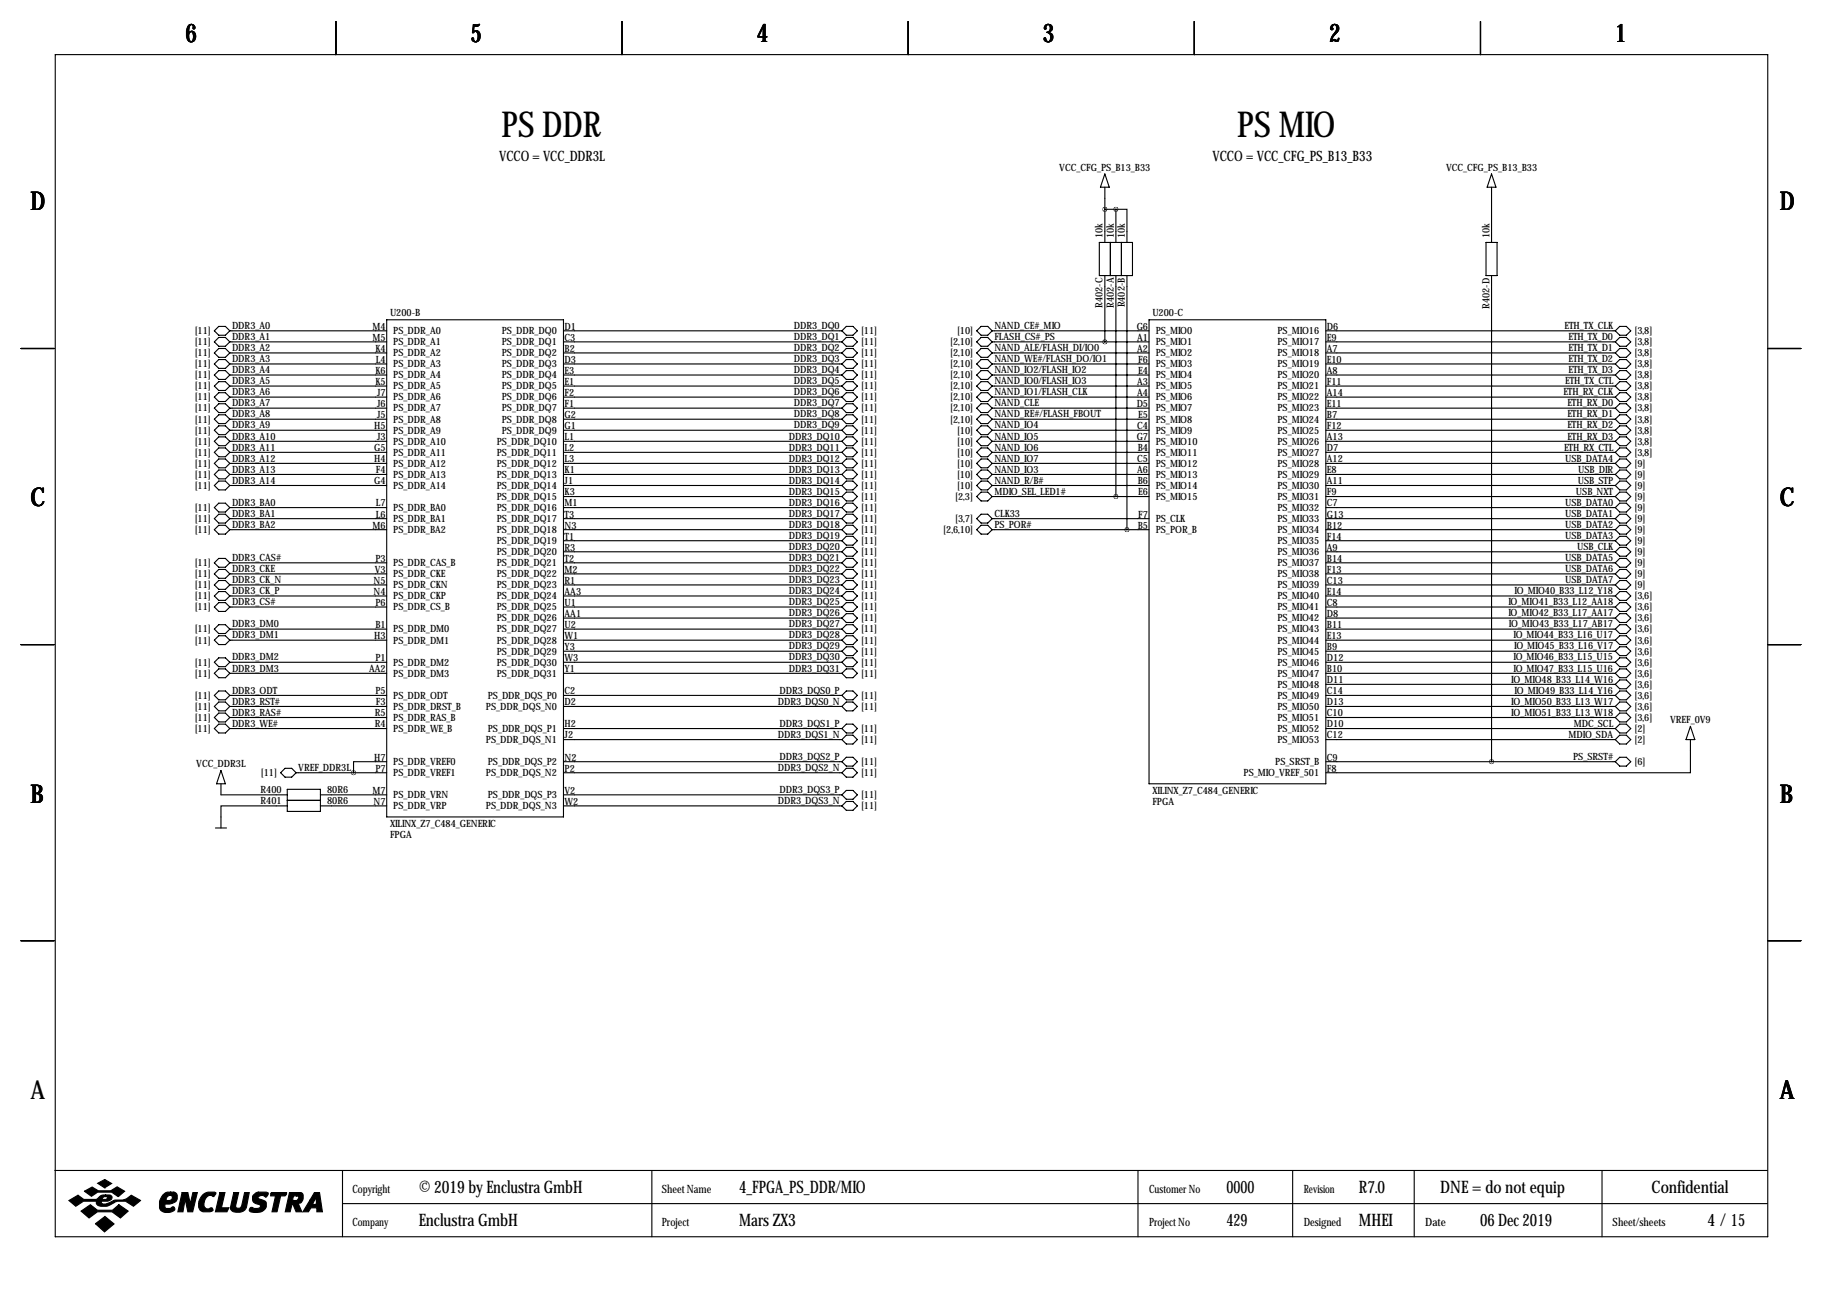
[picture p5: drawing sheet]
<svg xmlns="http://www.w3.org/2000/svg" width="419mm" height="297mm" viewBox="0 0 419 297" stroke-linecap="round" stroke-linejoin="round" font-family="sans-serif">
<defs><g id="words">
<g font-size="8.2">
<text x="115.3" y="31.6">PS DDR</text>
<text x="284.4" y="31.6">PS MIO</text>
</g>
<g font-size="5.9">
<text x="42.7" y="9.8">6</text>
<text x="108.2" y="9.8">5</text>
<text x="174" y="9.8">4</text>
<text x="239.8" y="9.8">3</text>
<text x="305.6" y="9.8">2</text>
<text x="371.3" y="9.8">1</text>
<text x="7" y="48.4">D</text>
<text x="409.2" y="48.4">D</text>
<text x="7" y="116.4">C</text>
<text x="409.2" y="116.4">C</text>
<text x="7" y="184.5">B</text>
<text x="409.2" y="184.5">B</text>
<text x="7" y="252.6">A</text>
<text x="409.2" y="252.6">A</text>
</g>
<g font-size="4">
<text x="96.3" y="274.2">© 2019 by Enclustra GmbH</text>
<text x="169.9" y="274.2">4_FPGA_PS_DDR/MIO</text>
<text x="281.9" y="274.2">0000</text>
<text x="312.4" y="274.2">R7.0</text>
<text x="331.1" y="274.2">DNE = do not equip</text>
<text x="379.7" y="274.2">Confidential</text>
<text x="96.3" y="281.8">Enclustra GmbH</text>
<text x="169.9" y="281.8">Mars ZX3</text>
<text x="281.9" y="281.8">429</text>
<text x="312.4" y="281.8">MHEI</text>
<text x="340.3" y="281.8">06 Dec 2019</text>
<text x="392.6" y="281.8">4 /15</text>
</g>
<g font-size="3.3">
<text x="114.8" y="36.9">VCCO = VCC_DDR3L</text>
<text x="278.7" y="36.9">VCCO = VCC_CFG_PS_B13_B33</text>
</g>
<g font-size="2.6">
<text x="81" y="274.2">Copyright</text>
<text x="152.1" y="274.2">Sheet Name</text>
<text x="264.2" y="274.2">Customer No</text>
<text x="299.7" y="274.2">Revision</text>
<text x="81" y="281.8">Company</text>
<text x="152.1" y="281.8">Project</text>
<text x="264.2" y="281.8">Project No</text>
<text x="299.7" y="281.8">Designed</text>
<text x="327.7" y="281.8">Date</text>
<text x="370.7" y="281.8">Sheet/sheets</text>
</g>
<g font-size="2.3">
<text x="243.5" y="39.2">VCC_CFG_PS_B13_B33</text>
<text x="332.4" y="39.2">VCC_CFG_PS_B13_B33</text>
<text x="253.5" y="54.7" transform="rotate(-90 253.5 54.7)">10k</text>
<text x="256" y="54.7" transform="rotate(-90 256 54.7)">10k</text>
<text x="258.6" y="54.7" transform="rotate(-90 258.6 54.7)">10k</text>
<text x="342.4" y="54.7" transform="rotate(-90 342.4 54.7)">10k</text>
<text x="253.5" y="70.8" transform="rotate(-90 253.5 70.8)">R402-C</text>
<text x="256" y="70.8" transform="rotate(-90 256 70.8)">R402-A</text>
<text x="258.6" y="70.7" transform="rotate(-90 258.6 70.7)">R402-B</text>
<text x="342.4" y="71" transform="rotate(-90 342.4 71)">R402-D</text>
<text x="44.8" y="76.8">[11]</text>
<text x="53.3" y="75.7">DDR3_A0</text>
<text x="85.6" y="75.8">M4</text>
<text x="89.7" y="72.8">U200-B</text>
<text x="90.4" y="76.8">PS_DDR_A0</text>
<text x="115.4" y="76.8">PS_DDR_DQ0</text>
<text x="129.8" y="75.8">D1</text>
<text x="182.5" y="75.7">DDR3_DQ0</text>
<text x="198" y="76.8">[11]</text>
<text x="220" y="76.8">[10]</text>
<text x="228.6" y="75.7">NAND_CE#_MIO</text>
<text x="261.3" y="75.8">G6</text>
<text x="264.9" y="72.8">U200-C</text>
<text x="265.7" y="76.8">PS_MIO0</text>
<text x="293.7" y="76.8">PS_MIO16</text>
<text x="305.1" y="75.8">D6</text>
<text x="359.7" y="75.7">ETH_TX_CLK</text>
<text x="375.8" y="76.8">[3,8]</text>
<text x="44.8" y="79.4">[11]</text>
<text x="44.8" y="81.9">[11]</text>
<text x="53.3" y="78.2">DDR3_A1</text>
<text x="53.3" y="80.7">DDR3_A2</text>
<text x="53.3" y="83.3">DDR3_A3</text>
<text x="85.6" y="78.3">M5</text>
<text x="86.3" y="80.9">K4</text>
<text x="86.4" y="83.4">L4</text>
<text x="90.4" y="79.4">PS_DDR_A1</text>
<text x="90.4" y="81.9">PS_DDR_A2</text>
<text x="115.4" y="79.4">PS_DDR_DQ1</text>
<text x="115.4" y="81.9">PS_DDR_DQ2</text>
<text x="129.8" y="78.3">C3</text>
<text x="129.8" y="80.9">B2</text>
<text x="129.8" y="83.4">D3</text>
<text x="182.5" y="78.2">DDR3_DQ1</text>
<text x="182.5" y="80.7">DDR3_DQ2</text>
<text x="182.5" y="83.3">DDR3_DQ3</text>
<text x="198" y="79.4">[11]</text>
<text x="198" y="81.9">[11]</text>
<text x="218.4" y="79.4">[2,10]</text>
<text x="218.4" y="81.9">[2,10]</text>
<text x="228.6" y="78.2">FLASH_CS#_PS</text>
<text x="228.6" y="80.7">NAND_ALE/FLASH_DI/IO0</text>
<text x="228.6" y="83.3">NAND_WE#/FLASH_DO/IO1</text>
<text x="261.4" y="78.3">A1</text>
<text x="261.4" y="80.9">A2</text>
<text x="261.7" y="83.4">F6</text>
<text x="265.7" y="79.4">PS_MIO1</text>
<text x="265.7" y="81.9">PS_MIO2</text>
<text x="293.7" y="79.4">PS_MIO17</text>
<text x="293.7" y="81.9">PS_MIO18</text>
<text x="305.1" y="78.3">E9</text>
<text x="305.1" y="80.9">A7</text>
<text x="305.1" y="83.4">E10</text>
<text x="360.6" y="78.2">ETH_TX_D0</text>
<text x="360.6" y="80.7">ETH_TX_D1</text>
<text x="360.6" y="83.3">ETH_TX_D2</text>
<text x="375.8" y="79.4">[3,8]</text>
<text x="375.8" y="81.9">[3,8]</text>
<text x="44.8" y="84.4">[11]</text>
<text x="44.8" y="87">[11]</text>
<text x="44.8" y="89.5">[11]</text>
<text x="53.3" y="85.8">DDR3_A4</text>
<text x="53.3" y="88.4">DDR3_A5</text>
<text x="86.3" y="86">K6</text>
<text x="86.3" y="88.5">K5</text>
<text x="90.4" y="84.4">PS_DDR_A3</text>
<text x="90.4" y="87">PS_DDR_A4</text>
<text x="90.4" y="89.5">PS_DDR_A5</text>
<text x="115.4" y="84.4">PS_DDR_DQ3</text>
<text x="115.4" y="87">PS_DDR_DQ4</text>
<text x="115.4" y="89.5">PS_DDR_DQ5</text>
<text x="129.8" y="86">E3</text>
<text x="129.8" y="88.5">E1</text>
<text x="182.5" y="85.8">DDR3_DQ4</text>
<text x="182.5" y="88.4">DDR3_DQ5</text>
<text x="198" y="84.4">[11]</text>
<text x="198" y="87">[11]</text>
<text x="198" y="89.5">[11]</text>
<text x="218.4" y="89.5">[2,10]</text>
<text x="218.4" y="87">[2,10]</text>
<text x="218.4" y="84.4">[2,10]</text>
<text x="228.6" y="88.4">NAND_IO0/FLASH_IO3</text>
<text x="228.6" y="85.8">NAND_IO2/FLASH_IO2</text>
<text x="261.4" y="88.5">A3</text>
<text x="261.7" y="86">E4</text>
<text x="265.7" y="84.4">PS_MIO3</text>
<text x="265.7" y="87">PS_MIO4</text>
<text x="265.7" y="89.5">PS_MIO5</text>
<text x="293.7" y="84.4">PS_MIO19</text>
<text x="293.7" y="87">PS_MIO20</text>
<text x="293.7" y="89.5">PS_MIO21</text>
<text x="305.1" y="86">A8</text>
<text x="305.1" y="88.5">F11</text>
<text x="359.8" y="88.4">ETH_TX_CTL</text>
<text x="360.6" y="85.8">ETH_TX_D3</text>
<text x="375.8" y="84.4">[3,8]</text>
<text x="375.8" y="87">[3,8]</text>
<text x="375.8" y="89.5">[3,8]</text>
<text x="44.8" y="92.1">[11]</text>
<text x="44.8" y="94.6">[11]</text>
<text x="53.3" y="90.9">DDR3_A6</text>
<text x="53.3" y="93.4">DDR3_A7</text>
<text x="53.3" y="96">DDR3_A8</text>
<text x="86.7" y="91">J7</text>
<text x="86.7" y="93.6">J6</text>
<text x="90.4" y="92.1">PS_DDR_A6</text>
<text x="90.4" y="94.6">PS_DDR_A7</text>
<text x="115.4" y="92.1">PS_DDR_DQ6</text>
<text x="115.4" y="94.6">PS_DDR_DQ7</text>
<text x="129.8" y="91">F2</text>
<text x="129.8" y="93.6">F1</text>
<text x="182.5" y="90.9">DDR3_DQ6</text>
<text x="182.5" y="93.4">DDR3_DQ7</text>
<text x="182.5" y="96">DDR3_DQ8</text>
<text x="198" y="92.1">[11]</text>
<text x="198" y="94.6">[11]</text>
<text x="218.4" y="92.1">[2,10]</text>
<text x="218.4" y="94.6">[2,10]</text>
<text x="228.6" y="90.9">NAND_IO1/FLASH_CLK</text>
<text x="228.6" y="93.4">NAND_CLE</text>
<text x="228.6" y="96">NAND_RE#/FLASH_FBOUT</text>
<text x="261.3" y="93.6">D5</text>
<text x="261.4" y="91">A4</text>
<text x="265.7" y="92.1">PS_MIO6</text>
<text x="265.7" y="94.6">PS_MIO7</text>
<text x="293.7" y="92.1">PS_MIO22</text>
<text x="293.7" y="94.6">PS_MIO23</text>
<text x="305.1" y="91">A14</text>
<text x="305.1" y="93.6">E11</text>
<text x="359.4" y="90.9">ETH_RX_CLK</text>
<text x="360.3" y="93.4">ETH_RX_D0</text>
<text x="360.3" y="96">ETH_RX_D1</text>
<text x="375.8" y="92.1">[3,8]</text>
<text x="375.8" y="94.6">[3,8]</text>
<text x="44.8" y="97.1">[11]</text>
<text x="44.8" y="99.7">[11]</text>
<text x="53.3" y="98.5">DDR3_A9</text>
<text x="53.3" y="101.1">DDR3_A10</text>
<text x="86.1" y="98.7">H5</text>
<text x="86.7" y="96.1">J5</text>
<text x="86.7" y="101.2">J3</text>
<text x="90.4" y="97.1">PS_DDR_A8</text>
<text x="90.4" y="99.7">PS_DDR_A9</text>
<text x="115.4" y="97.1">PS_DDR_DQ8</text>
<text x="115.4" y="99.7">PS_DDR_DQ9</text>
<text x="129.8" y="96.1">G2</text>
<text x="129.8" y="98.7">G1</text>
<text x="129.8" y="101.2">L1</text>
<text x="181.4" y="101.1">DDR3_DQ10</text>
<text x="182.5" y="98.5">DDR3_DQ9</text>
<text x="198" y="97.1">[11]</text>
<text x="198" y="99.7">[11]</text>
<text x="218.4" y="97.1">[2,10]</text>
<text x="220" y="99.7">[10]</text>
<text x="228.6" y="98.5">NAND_IO4</text>
<text x="228.6" y="101.1">NAND_IO5</text>
<text x="261.3" y="101.2">G7</text>
<text x="261.4" y="98.7">C4</text>
<text x="261.7" y="96.1">E5</text>
<text x="265.7" y="97.1">PS_MIO8</text>
<text x="265.7" y="99.7">PS_MIO9</text>
<text x="293.7" y="97.1">PS_MIO24</text>
<text x="293.7" y="99.7">PS_MIO25</text>
<text x="305.1" y="96.1">B7</text>
<text x="305.1" y="98.7">F12</text>
<text x="305.1" y="101.2">A13</text>
<text x="360.3" y="98.5">ETH_RX_D2</text>
<text x="360.3" y="101.1">ETH_RX_D3</text>
<text x="375.8" y="97.1">[3,8]</text>
<text x="375.8" y="99.7">[3,8]</text>
<text x="44.8" y="102.2">[11]</text>
<text x="44.8" y="104.8">[11]</text>
<text x="44.8" y="107.3">[11]</text>
<text x="53.3" y="103.6">DDR3_A11</text>
<text x="53.3" y="106.1">DDR3_A12</text>
<text x="86.1" y="103.7">G5</text>
<text x="86.1" y="106.3">H4</text>
<text x="90.4" y="102.2">PS_DDR_A10</text>
<text x="90.4" y="104.8">PS_DDR_A11</text>
<text x="90.4" y="107.3">PS_DDR_A12</text>
<text x="114.2" y="102.2">PS_DDR_DQ10</text>
<text x="114.2" y="104.8">PS_DDR_DQ11</text>
<text x="114.2" y="107.3">PS_DDR_DQ12</text>
<text x="129.8" y="103.7">L2</text>
<text x="129.8" y="106.3">L3</text>
<text x="181.4" y="103.6">DDR3_DQ11</text>
<text x="181.4" y="106.1">DDR3_DQ12</text>
<text x="198" y="102.2">[11]</text>
<text x="198" y="104.8">[11]</text>
<text x="198" y="107.3">[11]</text>
<text x="220" y="102.2">[10]</text>
<text x="220" y="104.8">[10]</text>
<text x="220" y="107.3">[10]</text>
<text x="228.6" y="103.6">NAND_IO6</text>
<text x="228.6" y="106.1">NAND_IO7</text>
<text x="261.4" y="106.3">C5</text>
<text x="261.6" y="103.7">B4</text>
<text x="265.7" y="102.2">PS_MIO10</text>
<text x="265.7" y="104.8">PS_MIO11</text>
<text x="265.7" y="107.3">PS_MIO12</text>
<text x="293.7" y="102.2">PS_MIO26</text>
<text x="293.7" y="104.8">PS_MIO27</text>
<text x="293.7" y="107.3">PS_MIO28</text>
<text x="305.1" y="103.7">D7</text>
<text x="305.1" y="106.3">A12</text>
<text x="359.6" y="103.6">ETH_RX_CTL</text>
<text x="359.8" y="106.1">USB_DATA4</text>
<text x="375.8" y="107.3">[9]</text>
<text x="375.8" y="102.2">[3,8]</text>
<text x="375.8" y="104.8">[3,8]</text>
<text x="44.8" y="109.8">[11]</text>
<text x="44.8" y="112.4">[11]</text>
<text x="53.3" y="108.7">DDR3_A13</text>
<text x="53.3" y="111.2">DDR3_A14</text>
<text x="86.1" y="111.4">G4</text>
<text x="86.4" y="108.8">F4</text>
<text x="90.4" y="109.8">PS_DDR_A13</text>
<text x="90.4" y="112.4">PS_DDR_A14</text>
<text x="114.2" y="109.8">PS_DDR_DQ13</text>
<text x="114.2" y="112.4">PS_DDR_DQ14</text>
<text x="129.8" y="108.8">K1</text>
<text x="129.8" y="111.4">J1</text>
<text x="129.8" y="113.9">K3</text>
<text x="181.4" y="108.7">DDR3_DQ13</text>
<text x="181.4" y="111.2">DDR3_DQ14</text>
<text x="181.4" y="113.8">DDR3_DQ15</text>
<text x="198" y="109.8">[11]</text>
<text x="198" y="112.4">[11]</text>
<text x="220" y="109.8">[10]</text>
<text x="220" y="112.4">[10]</text>
<text x="228.6" y="108.7">NAND_IO3</text>
<text x="228.6" y="111.2">NAND_R/B#</text>
<text x="228.6" y="113.8">MDIO_SEL_LED1#</text>
<text x="261.4" y="108.8">A6</text>
<text x="261.6" y="111.4">B6</text>
<text x="261.7" y="113.9">E6</text>
<text x="265.7" y="109.8">PS_MIO13</text>
<text x="265.7" y="112.4">PS_MIO14</text>
<text x="293.7" y="109.8">PS_MIO29</text>
<text x="293.7" y="112.4">PS_MIO30</text>
<text x="305.1" y="108.8">E8</text>
<text x="305.1" y="111.4">A11</text>
<text x="305.1" y="113.9">F9</text>
<text x="362.3" y="113.8">USB_NXT</text>
<text x="362.7" y="111.2">USB_STP</text>
<text x="362.8" y="108.7">USB_DIR</text>
<text x="375.8" y="109.8">[9]</text>
<text x="375.8" y="112.4">[9]</text>
<text x="44.8" y="117.5">[11]</text>
<text x="53.3" y="116.3">DDR3_BA0</text>
<text x="53.3" y="118.8">DDR3_BA1</text>
<text x="86.4" y="116.4">L7</text>
<text x="86.4" y="119">L6</text>
<text x="90.4" y="117.5">PS_DDR_BA0</text>
<text x="114.2" y="114.9">PS_DDR_DQ15</text>
<text x="114.2" y="117.5">PS_DDR_DQ16</text>
<text x="129.8" y="116.4">M1</text>
<text x="129.8" y="119">T3</text>
<text x="181.4" y="116.3">DDR3_DQ16</text>
<text x="181.4" y="118.8">DDR3_DQ17</text>
<text x="198" y="114.9">[11]</text>
<text x="198" y="117.5">[11]</text>
<text x="219.6" y="114.9">[2,3]</text>
<text x="228.6" y="118.8">CLK33</text>
<text x="261.7" y="119">F7</text>
<text x="265.7" y="114.9">PS_MIO15</text>
<text x="293.7" y="114.9">PS_MIO31</text>
<text x="293.7" y="117.5">PS_MIO32</text>
<text x="305.1" y="116.4">C7</text>
<text x="305.1" y="119">G13</text>
<text x="359.8" y="116.3">USB_DATA0</text>
<text x="359.8" y="118.8">USB_DATA1</text>
<text x="375.8" y="114.9">[9]</text>
<text x="375.8" y="117.5">[9]</text>
<text x="44.8" y="120">[11]</text>
<text x="44.8" y="122.5">[11]</text>
<text x="53.3" y="121.4">DDR3_BA2</text>
<text x="85.6" y="121.5">M6</text>
<text x="90.4" y="120">PS_DDR_BA1</text>
<text x="90.4" y="122.5">PS_DDR_BA2</text>
<text x="114.2" y="120">PS_DDR_DQ17</text>
<text x="114.2" y="122.5">PS_DDR_DQ18</text>
<text x="114.2" y="125.1">PS_DDR_DQ19</text>
<text x="129.8" y="121.5">N3</text>
<text x="129.8" y="124.1">T1</text>
<text x="181.4" y="121.4">DDR3_DQ18</text>
<text x="181.4" y="123.9">DDR3_DQ19</text>
<text x="198" y="120">[11]</text>
<text x="198" y="122.5">[11]</text>
<text x="198" y="125.1">[11]</text>
<text x="216.9" y="122.5">[2,6,10]</text>
<text x="219.6" y="120">[3,7]</text>
<text x="228.6" y="121.4">PS_POR#</text>
<text x="261.6" y="121.5">B5</text>
<text x="265.7" y="120">PS_CLK</text>
<text x="265.7" y="122.5">PS_POR_B</text>
<text x="293.7" y="120">PS_MIO33</text>
<text x="293.7" y="122.5">PS_MIO34</text>
<text x="293.7" y="125.1">PS_MIO35</text>
<text x="305.1" y="121.5">B12</text>
<text x="305.1" y="124.1">F14</text>
<text x="359.8" y="121.4">USB_DATA2</text>
<text x="359.8" y="123.9">USB_DATA3</text>
<text x="375.8" y="120">[9]</text>
<text x="375.8" y="122.5">[9]</text>
<text x="375.8" y="125.1">[9]</text>
<text x="44.8" y="130.2">[11]</text>
<text x="53.3" y="129">DDR3_CAS#</text>
<text x="53.3" y="131.5">DDR3_CKE</text>
<text x="86.2" y="131.7">V3</text>
<text x="86.3" y="129.1">P3</text>
<text x="90.4" y="130.2">PS_DDR_CAS_B</text>
<text x="114.2" y="127.6">PS_DDR_DQ20</text>
<text x="114.2" y="130.2">PS_DDR_DQ21</text>
<text x="129.8" y="126.6">R3</text>
<text x="129.8" y="129.1">T2</text>
<text x="129.8" y="131.7">M2</text>
<text x="181.4" y="126.5">DDR3_DQ20</text>
<text x="181.4" y="129">DDR3_DQ21</text>
<text x="181.4" y="131.5">DDR3_DQ22</text>
<text x="198" y="127.6">[11]</text>
<text x="198" y="130.2">[11]</text>
<text x="293.7" y="127.6">PS_MIO36</text>
<text x="293.7" y="130.2">PS_MIO37</text>
<text x="305.1" y="126.6">A9</text>
<text x="305.1" y="129.1">B14</text>
<text x="305.1" y="131.7">F13</text>
<text x="359.8" y="129">USB_DATA5</text>
<text x="359.8" y="131.5">USB_DATA6</text>
<text x="362.6" y="126.5">USB_CLK</text>
<text x="375.8" y="127.6">[9]</text>
<text x="375.8" y="130.2">[9]</text>
<text x="44.8" y="132.7">[11]</text>
<text x="44.8" y="135.2">[11]</text>
<text x="44.8" y="137.8">[11]</text>
<text x="53.3" y="134.1">DDR3_CK_N</text>
<text x="53.3" y="136.6">DDR3_CK_P</text>
<text x="85.9" y="134.2">N5</text>
<text x="85.9" y="136.8">N4</text>
<text x="90.4" y="132.7">PS_DDR_CKE</text>
<text x="90.4" y="135.2">PS_DDR_CKN</text>
<text x="90.4" y="137.8">PS_DDR_CKP</text>
<text x="114.2" y="132.7">PS_DDR_DQ22</text>
<text x="114.2" y="135.2">PS_DDR_DQ23</text>
<text x="114.2" y="137.8">PS_DDR_DQ24</text>
<text x="129.8" y="134.2">R1</text>
<text x="129.8" y="136.8">AA3</text>
<text x="181.4" y="134.1">DDR3_DQ23</text>
<text x="181.4" y="136.6">DDR3_DQ24</text>
<text x="198" y="132.7">[11]</text>
<text x="198" y="135.2">[11]</text>
<text x="198" y="137.8">[11]</text>
<text x="293.7" y="132.7">PS_MIO38</text>
<text x="293.7" y="135.2">PS_MIO39</text>
<text x="293.7" y="137.8">PS_MIO40</text>
<text x="305.1" y="134.2">C13</text>
<text x="305.1" y="136.8">E14</text>
<text x="348.2" y="136.6">IO_MIO40_B33_L12_Y18</text>
<text x="359.8" y="134.1">USB_DATA7</text>
<text x="375.8" y="132.7">[9]</text>
<text x="375.8" y="135.2">[9]</text>
<text x="375.8" y="137.8">[3,6]</text>
<text x="44.8" y="140.3">[11]</text>
<text x="53.3" y="139.2">DDR3_CS#</text>
<text x="86.3" y="139.3">P6</text>
<text x="90.4" y="140.3">PS_DDR_CS_B</text>
<text x="114.2" y="140.3">PS_DDR_DQ25</text>
<text x="114.2" y="142.9">PS_DDR_DQ26</text>
<text x="129.8" y="139.3">U1</text>
<text x="129.8" y="141.8">AA1</text>
<text x="181.4" y="139.2">DDR3_DQ25</text>
<text x="181.4" y="141.7">DDR3_DQ26</text>
<text x="198" y="140.3">[11]</text>
<text x="198" y="142.9">[11]</text>
<text x="293.7" y="140.3">PS_MIO41</text>
<text x="293.7" y="142.9">PS_MIO42</text>
<text x="305.1" y="139.3">C8</text>
<text x="305.1" y="141.8">D8</text>
<text x="346.8" y="139.2">IO_MIO41_B33_L12_AA18</text>
<text x="346.8" y="141.7">IO_MIO42_B33_L17_AA17</text>
<text x="375.8" y="140.3">[3,6]</text>
<text x="375.8" y="142.9">[3,6]</text>
<text x="44.8" y="145.4">[11]</text>
<text x="44.8" y="147.9">[11]</text>
<text x="53.3" y="144.2">DDR3_DM0</text>
<text x="53.3" y="146.8">DDR3_DM1</text>
<text x="86.1" y="146.9">H3</text>
<text x="86.3" y="144.4">B1</text>
<text x="90.4" y="145.4">PS_DDR_DM0</text>
<text x="90.4" y="147.9">PS_DDR_DM1</text>
<text x="114.2" y="145.4">PS_DDR_DQ27</text>
<text x="114.2" y="147.9">PS_DDR_DQ28</text>
<text x="129.8" y="144.4">U2</text>
<text x="129.8" y="146.9">W1</text>
<text x="129.8" y="149.5">Y3</text>
<text x="181.4" y="144.2">DDR3_DQ27</text>
<text x="181.4" y="146.8">DDR3_DQ28</text>
<text x="181.4" y="149.3">DDR3_DQ29</text>
<text x="198" y="145.4">[11]</text>
<text x="198" y="147.9">[11]</text>
<text x="293.7" y="145.4">PS_MIO43</text>
<text x="293.7" y="147.9">PS_MIO44</text>
<text x="305.1" y="144.4">B11</text>
<text x="305.1" y="146.9">E13</text>
<text x="305.1" y="149.5">B9</text>
<text x="346.9" y="144.2">IO_MIO43_B33_L17_AB17</text>
<text x="347.9" y="146.8">IO_MIO44_B33_L16_U17</text>
<text x="348.1" y="149.3">IO_MIO45_B33_L16_V17</text>
<text x="375.8" y="145.4">[3,6]</text>
<text x="375.8" y="147.9">[3,6]</text>
<text x="44.8" y="153">[11]</text>
<text x="44.8" y="155.6">[11]</text>
<text x="53.3" y="151.9">DDR3_DM2</text>
<text x="53.3" y="154.4">DDR3_DM3</text>
<text x="84.8" y="154.5">AA2</text>
<text x="86.3" y="152">P1</text>
<text x="90.4" y="153">PS_DDR_DM2</text>
<text x="90.4" y="155.6">PS_DDR_DM3</text>
<text x="114.2" y="150.5">PS_DDR_DQ29</text>
<text x="114.2" y="153">PS_DDR_DQ30</text>
<text x="114.2" y="155.6">PS_DDR_DQ31</text>
<text x="129.8" y="152">W3</text>
<text x="129.8" y="154.5">Y1</text>
<text x="181.4" y="151.9">DDR3_DQ30</text>
<text x="181.4" y="154.4">DDR3_DQ31</text>
<text x="198" y="150.5">[11]</text>
<text x="198" y="153">[11]</text>
<text x="198" y="155.6">[11]</text>
<text x="293.7" y="150.5">PS_MIO45</text>
<text x="293.7" y="153">PS_MIO46</text>
<text x="293.7" y="155.6">PS_MIO47</text>
<text x="305.1" y="152">D12</text>
<text x="305.1" y="154.5">B10</text>
<text x="347.9" y="151.9">IO_MIO46_B33_L15_U15</text>
<text x="347.9" y="154.4">IO_MIO47_B33_L15_U16</text>
<text x="375.8" y="150.5">[3,6]</text>
<text x="375.8" y="153">[3,6]</text>
<text x="375.8" y="155.6">[3,6]</text>
<text x="44.8" y="160.6">[11]</text>
<text x="53.3" y="159.5">DDR3_ODT</text>
<text x="86.3" y="159.6">P5</text>
<text x="90.4" y="160.6">PS_DDR_ODT</text>
<text x="112.1" y="160.6">PS_DDR_DQS_P0</text>
<text x="129.8" y="159.6">C2</text>
<text x="179.2" y="159.5">DDR3_DQS0_P</text>
<text x="198" y="160.6">[11]</text>
<text x="293.7" y="158.1">PS_MIO48</text>
<text x="293.7" y="160.6">PS_MIO49</text>
<text x="305.1" y="157.1">D11</text>
<text x="305.1" y="159.6">C14</text>
<text x="347.4" y="156.9">IO_MIO48_B33_L14_W16</text>
<text x="348.2" y="159.5">IO_MIO49_B33_L14_Y16</text>
<text x="375.8" y="158.1">[3,6]</text>
<text x="375.8" y="160.6">[3,6]</text>
<text x="44.8" y="165.7">[11]</text>
<text x="44.8" y="163.2">[11]</text>
<text x="53.3" y="164.6">DDR3_RAS#</text>
<text x="53.3" y="167.1">DDR3_WE#</text>
<text x="53.3" y="162">DDR3_RST#</text>
<text x="86.2" y="164.7">R5</text>
<text x="86.2" y="167.2">R4</text>
<text x="86.4" y="162.2">F3</text>
<text x="90.4" y="163.2">PS_DDR_DRST_B</text>
<text x="90.4" y="165.7">PS_DDR_RAS_B</text>
<text x="111.7" y="163.2">PS_DDR_DQS_N0</text>
<text x="129.8" y="162.2">D2</text>
<text x="129.8" y="167.2">H2</text>
<text x="178.8" y="162">DDR3_DQS0_N</text>
<text x="179.2" y="167.1">DDR3_DQS1_P</text>
<text x="198" y="163.2">[11]</text>
<text x="293.7" y="163.2">PS_MIO50</text>
<text x="293.7" y="165.7">PS_MIO51</text>
<text x="305.1" y="162.2">D13</text>
<text x="305.1" y="164.7">C10</text>
<text x="305.1" y="167.2">D10</text>
<text x="347.4" y="162">IO_MIO50_B33_L13_W17</text>
<text x="347.4" y="164.6">IO_MIO51_B33_L13_W18</text>
<text x="361.8" y="167.1">MDC_SCL</text>
<text x="375.8" y="163.2">[3,6]</text>
<text x="375.8" y="165.7">[3,6]</text>
<text x="383.9" y="166.2">VREF_0V9</text>
<text x="44.8" y="168.3">[11]</text>
<text x="90.4" y="168.3">PS_DDR_WE_B</text>
<text x="111.7" y="170.8">PS_DDR_DQS_N1</text>
<text x="112.1" y="168.3">PS_DDR_DQS_P1</text>
<text x="129.8" y="169.8">J2</text>
<text x="178.8" y="169.6">DDR3_DQS1_N</text>
<text x="198" y="168.3">[11]</text>
<text x="198" y="170.8">[11]</text>
<text x="293.7" y="168.3">PS_MIO52</text>
<text x="293.7" y="170.8">PS_MIO53</text>
<text x="305.1" y="169.8">C12</text>
<text x="360.6" y="169.6">MDIO_SDA</text>
<text x="375.8" y="168.3">[2]</text>
<text x="375.8" y="170.8">[2]</text>
<text x="45.1" y="176.4">VCC_DDR3L</text>
<text x="60" y="178.4">[11]</text>
<text x="68.6" y="177.3">VREF_DDR3L</text>
<text x="86.1" y="174.9">H7</text>
<text x="86.3" y="177.4">P7</text>
<text x="90.4" y="175.9">PS_DDR_VREF0</text>
<text x="90.4" y="178.4">PS_DDR_VREF1</text>
<text x="111.7" y="178.4">PS_DDR_DQS_N2</text>
<text x="112.1" y="175.9">PS_DDR_DQS_P2</text>
<text x="129.8" y="174.9">N2</text>
<text x="129.8" y="177.4">P2</text>
<text x="178.8" y="177.3">DDR3_DQS2_N</text>
<text x="179.2" y="174.7">DDR3_DQS2_P</text>
<text x="198" y="175.9">[11]</text>
<text x="198" y="178.4">[11]</text>
<text x="285.9" y="178.4">PS_MIO_VREF_501</text>
<text x="293.2" y="175.9">PS_SRST_B</text>
<text x="305.1" y="177.4">F8</text>
<text x="305.1" y="174.9">C9</text>
<text x="361.6" y="174.7">PS_SRST#</text>
<text x="375.8" y="175.9">[6]</text>
<text x="59.9" y="182.2">R400</text>
<text x="59.9" y="184.8">R401</text>
<text x="75.2" y="182.2">80R6</text>
<text x="75.2" y="184.8">80R6</text>
<text x="85.6" y="182.5">M7</text>
<text x="85.9" y="185">N7</text>
<text x="90.4" y="183.5">PS_DDR_VRN</text>
<text x="112.1" y="183.5">PS_DDR_DQS_P3</text>
<text x="129.8" y="182.5">V2</text>
<text x="129.8" y="185">W2</text>
<text x="178.8" y="184.9">DDR3_DQS3_N</text>
<text x="179.2" y="182.3">DDR3_DQS3_P</text>
<text x="198" y="183.5">[11]</text>
<text x="264.9" y="182.5">XILINX_Z7_C484_GENERIC</text>
<text x="264.9" y="185">FPGA</text>
<text x="89.7" y="190.1">XILINX_Z7_C484_GENERIC</text>
<text x="90.4" y="186">PS_DDR_VRP</text>
<text x="111.7" y="186">PS_DDR_DQS_N3</text>
<text x="198" y="186">[11]</text>
<text x="89.7" y="192.7">FPGA</text>
</g>
</g></defs>
<g fill="none" stroke="#000" stroke-width=".25">
<path d="M12.7 12.6h393.7v271.7h-393.7zM77.2 4.9v7.7M143 4.9v7.7M208.8 4.9v7.7M274.6 4.9v7.7M340.4 4.9v7.7M254 40l1 3h-2zM342.9 40l1 3h-2zM252.7 55.7h7.6v7.7h-7.6zM254 43v12.7M254 48.1h2.5M255.3 55.7v7.7"/>
<path d="M256.5 48.1h2.6v7.6M256.5 48.1v7.6M257.8 55.7v7.7M341.6 55.7h2.6v7.7h-2.6zM342.9 43v12.7M49.3 76.1l1-1.1h1.5l1 1.1-1 1h-1.5zM49.3 78.6l1-1h1.5l1 1-1 1h-1.5zM52.8 76.1h36.1M52.8 78.6h36.1M88.9 73.5h40.6v114.3h-40.6zM129.5 76.1h64M129.5 78.6h64"/>
<path d="M193.5 76.1l1.1-1.1h1.5l1 1.1-1 1h-1.5zM193.5 78.6l1.1-1h1.5l1 1-1 1h-1.5zM224.5 76.1l1.1-1.1h1.5l1 1.1-1 1h-1.5zM224.5 78.6l1.1-1h1.5l1 1-1 1h-1.5zM228.1 76.1h36.1M228.1 78.6h36.1M254 63.4v15.2M256.5 63.4v50.8M259.1 63.4v58.4M264.2 73.5h40.6v106.7h-40.6zM304.8 76.1h66.5M304.8 78.6h66.5"/>
<path d="M342.9 63.4v111.7M371.3 76.1l1.1-1.1h1.5l1 1.1-1 1h-1.5zM371.3 78.6l1.1-1h1.5l1 1-1 1h-1.5zM4.8 80.1h7.6M49.3 81.1l1-1h1.5l1 1-1 1.1h-1.5zM49.3 83.7l1-1h1.5l1 1-1 1h-1.5zM49.3 86.2l1-1h1.5l1 1-1 1h-1.5zM49.3 88.8l1-1.1h1.5l1 1.1-1 1h-1.5zM49.3 91.3l1-1h1.5l1 1-1 1h-1.5zM49.3 93.8l1-1h1.5l1 1-1 1.1h-1.5zM49.3 96.4l1-1h1.5l1 1-1 1h-1.5zM49.3 98.9l1-1h1.5l1 1-1 1h-1.5z"/>
<path d="M52.8 81.1h36.1M52.8 83.7h36.1M52.8 86.2h36.1M52.8 88.8h36.1M52.8 91.3h36.1M52.8 93.8h36.1M52.8 96.4h36.1M52.8 98.9h36.1M129.5 81.1h64M129.5 83.7h64M129.5 86.2h64M129.5 88.8h64"/>
<path d="M129.5 91.3h64M129.5 93.8h64M129.5 96.4h64M129.5 98.9h64M193.5 81.1l1.1-1h1.5l1 1-1 1.1h-1.5zM193.5 83.7l1.1-1h1.5l1 1-1 1h-1.5zM193.5 86.2l1.1-1h1.5l1 1-1 1h-1.5zM193.5 88.8l1.1-1.1h1.5l1 1.1-1 1h-1.5zM193.5 91.3l1.1-1h1.5l1 1-1 1h-1.5zM193.5 93.8l1.1-1h1.5l1 1-1 1.1h-1.5zM193.5 96.4l1.1-1h1.5l1 1-1 1h-1.5zM193.5 98.9l1.1-1h1.5l1 1-1 1h-1.5z"/>
<path d="M224.5 81.1l1.1-1h1.5l1 1-1 1.1h-1.5zM224.5 83.7l1.1-1h1.5l1 1-1 1h-1.5zM224.5 86.2l1.1-1h1.5l1 1-1 1h-1.5zM224.5 88.8l1.1-1.1h1.5l1 1.1-1 1h-1.5zM224.5 91.3l1.1-1h1.5l1 1-1 1h-1.5zM224.5 93.8l1.1-1h1.5l1 1-1 1.1h-1.5zM224.5 96.4l1.1-1h1.5l1 1-1 1h-1.5zM224.5 98.9l1.1-1h1.5l1 1-1 1h-1.5zM228.1 81.1h36.1M228.1 83.7h36.1M228.1 86.2h36.1M228.1 88.8h36.1"/>
<path d="M228.1 91.3h36.1M228.1 93.8h36.1M228.1 96.4h36.1M228.1 98.9h36.1M304.8 81.1h66.5M304.8 83.7h66.5M304.8 86.2h66.5M304.8 88.8h66.5M304.8 91.3h66.5M304.8 93.8h66.5M304.8 96.4h66.5M304.8 98.9h66.5"/>
<path d="M371.3 81.1l1.1-1h1.5l1 1-1 1.1h-1.5zM371.3 83.7l1.1-1h1.5l1 1-1 1h-1.5zM371.3 86.2l1.1-1h1.5l1 1-1 1h-1.5zM371.3 88.8l1.1-1.1h1.5l1 1.1-1 1h-1.5zM371.3 91.3l1.1-1h1.5l1 1-1 1h-1.5zM371.3 93.8l1.1-1h1.5l1 1-1 1.1h-1.5zM371.3 96.4l1.1-1h1.5l1 1-1 1h-1.5zM371.3 98.9l1.1-1h1.5l1 1-1 1h-1.5zM406.4 80.1h7.6M49.3 101.5l1-1.1h1.5l1 1.1-1 1h-1.5zM49.3 104l1-1h1.5l1 1-1 1h-1.5zM49.3 106.5l1-1h1.5l1 1-1 1.1h-1.5z"/>
<path d="M49.3 109.1l1-1h1.5l1 1-1 1h-1.5zM49.3 116.7l1-1h1.5l1 1-1 1h-1.5zM49.3 119.2l1-1h1.5l1 1-1 1.1h-1.5zM49.3 111.6l1-1h1.5l1 1-1 1h-1.5zM52.8 101.5h36.1M52.8 104h36.1M52.8 106.5h36.1M52.8 109.1h36.1M52.8 111.6h36.1M52.8 116.7h36.1M52.8 119.2h36.1M129.5 101.5h64"/>
<path d="M129.5 104h64M129.5 106.5h64M129.5 109.1h64M129.5 111.6h64M129.5 116.7h64M129.5 119.2h64M129.5 114.2h64M193.5 101.5l1.1-1.1h1.5l1 1.1-1 1h-1.5zM193.5 106.5l1.1-1h1.5l1 1-1 1.1h-1.5zM193.5 109.1l1.1-1h1.5l1 1-1 1h-1.5zM193.5 116.7l1.1-1h1.5l1 1-1 1h-1.5zM193.5 119.2l1.1-1h1.5l1 1-1 1.1h-1.5z"/>
<path d="M194.6 103h1.5l1 1-1 1h-1.5l-1.1-1zM194.6 110.6h1.5l1 1-1 1h-1.5l-1.1-1zM194.6 113.1h1.5l1 1.1-1 1h-1.5l-1.1-1zM224.5 101.5l1.1-1.1h1.5l1 1.1-1 1h-1.5zM224.5 106.5l1.1-1h1.5l1 1-1 1.1h-1.5zM224.5 109.1l1.1-1h1.5l1 1-1 1h-1.5zM224.5 119.2l1.1-1h1.5l1 1-1 1.1h-1.5zM224.5 111.6l1.1-1h1.5l1 1-1 1h-1.5zM224.5 114.2l1.1-1.1h1.5l1 1.1-1 1h-1.5zM225.6 103h1.5l1 1-1 1h-1.5l-1.1-1zM228.1 101.5h36.1M228.1 104h36.1"/>
<path d="M228.1 106.5h36.1M228.1 109.1h36.1M228.1 111.6h36.1M228.1 119.2h36.1M228.1 114.2h36.1M304.8 101.5h66.5M304.8 104h66.5M304.8 106.5h66.5M304.8 109.1h66.5M304.8 111.6h66.5M304.8 116.7h66.5M304.8 119.2h66.5"/>
<path d="M304.8 114.2h66.5M371.3 101.5l1.1-1.1h1.5l1 1.1-1 1h-1.5zM371.3 106.5l1.1-1h1.5l1 1-1 1.1h-1.5zM371.3 109.1l1.1-1h1.5l1 1-1 1h-1.5zM371.3 116.7l1.1-1h1.5l1 1-1 1h-1.5zM371.3 119.2l1.1-1h1.5l1 1-1 1.1h-1.5zM371.3 111.6l1.1-1h1.5l1 1-1 1h-1.5zM371.3 114.2l1.1-1.1h1.5l1 1.1-1 1h-1.5zM372.4 103h1.5l1 1-1 1h-1.5l-1.1-1zM49.3 121.8l1-1h1.5l1 1-1 1h-1.5zM49.3 129.4l1-1h1.5l1 1-1 1h-1.5zM49.3 131.9l1-1h1.5l1 1-1 1.1h-1.5z"/>
<path d="M49.3 134.5l1-1h1.5l1 1-1 1h-1.5zM49.3 137l1-1h1.5l1 1-1 1h-1.5zM49.3 139.6l1-1.1h1.5l1 1.1-1 1h-1.5zM52.8 121.8h36.1M52.8 129.4h36.1M52.8 131.9h36.1M52.8 134.5h36.1M52.8 137h36.1M52.8 139.6h36.1M129.5 121.8h64M129.5 129.4h64M129.5 131.9h64"/>
<path d="M129.5 134.5h64M129.5 137h64M129.5 139.6h64M129.5 124.3h64M129.5 126.9h64M193.5 121.8l1.1-1h1.5l1 1-1 1h-1.5zM193.5 129.4l1.1-1h1.5l1 1-1 1h-1.5zM193.5 131.9l1.1-1h1.5l1 1-1 1.1h-1.5zM193.5 134.5l1.1-1h1.5l1 1-1 1h-1.5zM193.5 137l1.1-1h1.5l1 1-1 1h-1.5zM193.5 139.6l1.1-1.1h1.5l1 1.1-1 1h-1.5zM193.5 124.3l1.1-1h1.5l1 1-1 1h-1.5z"/>
<path d="M193.5 126.9l1.1-1.1h1.5l1 1.1-1 1h-1.5zM224.5 121.8l1.1-1h1.5l1 1-1 1h-1.5zM228.1 121.8h36.1M304.8 121.8h66.5M304.8 129.4h66.5M304.8 131.9h66.5M304.8 134.5h66.5M304.8 137h66.5M304.8 139.6h66.5M304.8 124.3h66.5M304.8 126.9h66.5M371.3 121.8l1.1-1h1.5l1 1-1 1h-1.5z"/>
<path d="M371.3 129.4l1.1-1h1.5l1 1-1 1h-1.5zM371.3 131.9l1.1-1h1.5l1 1-1 1.1h-1.5zM371.3 134.5l1.1-1h1.5l1 1-1 1h-1.5zM371.3 137l1.1-1h1.5l1 1-1 1h-1.5zM371.3 139.6l1.1-1.1h1.5l1 1.1-1 1h-1.5zM372.4 123.3h1.5l1 1-1 1h-1.5l-1.1-1zM372.4 125.8h1.5l1 1.1-1 1h-1.5l-1.1-1zM4.8 148.2h7.6M49.3 147.2l1-1h1.5l1 1-1 1h-1.5zM49.3 144.6l1-1h1.5l1 1-1 1.1h-1.5zM49.3 159.9l1-1h1.5l1 1-1 1h-1.5zM49.3 152.3l1-1.1h1.5l1 1.1-1 1h-1.5z"/>
<path d="M49.3 154.8l1-1h1.5l1 1-1 1h-1.5zM52.8 144.6h36.1M52.8 147.2h36.1M52.8 152.3h36.1M52.8 154.8h36.1M52.8 159.9h36.1M129.5 144.6h64M129.5 147.2h64M129.5 152.3h64M129.5 154.8h64M129.5 142.1h64M129.5 149.7h64"/>
<path d="M129.5 159.9h64M193.5 144.6l1.1-1h1.5l1 1-1 1.1h-1.5zM193.5 142.1l1.1-1h1.5l1 1-1 1h-1.5zM193.5 154.8l1.1-1h1.5l1 1-1 1h-1.5zM194.6 146.2h1.5l1 1-1 1h-1.5l-1.1-1zM194.6 158.9h1.5l1 1-1 1h-1.5l-1.1-1zM194.6 148.7h1.5l1 1-1 1h-1.5l-1.1-1zM194.6 151.2h1.5l1 1.1-1 1h-1.5l-1.1-1zM304.8 144.6h66.5M304.8 147.2h66.5M304.8 152.3h66.5M304.8 154.8h66.5"/>
<path d="M304.8 142.1h66.5M304.8 149.7h66.5M304.8 159.9h66.5M304.8 157.3h66.5M371.3 144.6l1.1-1h1.5l1 1-1 1.1h-1.5zM371.3 159.9l1.1-1h1.5l1 1-1 1h-1.5zM371.3 142.1l1.1-1h1.5l1 1-1 1h-1.5zM371.3 149.7l1.1-1h1.5l1 1-1 1h-1.5zM371.3 152.3l1.1-1.1h1.5l1 1.1-1 1h-1.5zM371.3 154.8l1.1-1h1.5l1 1-1 1h-1.5zM372.4 146.2h1.5l1 1-1 1h-1.5l-1.1-1zM372.4 156.3h1.5l1 1-1 1.1h-1.5l-1.1-1.1z"/>
<path d="M406.4 148.2h7.6M49.3 162.4l1-1h1.5l1 1-1 1h-1.5zM49.3 167.5l1-1h1.5l1 1-1 1h-1.5zM49.3 165l1-1.1h1.5l1 1.1-1 1h-1.5zM50.8 177.2l1 3h-2zM52.8 162.4h36.1M52.8 167.5h36.1M52.8 165h36.1M65.5 176.6h1.6l1 1.1-1 1h-1.6l-1-1zM68.1 177.7h20.8M88.9 175.1h-7.6v2.6M129.5 162.4h64"/>
<path d="M129.5 167.5h64M129.5 170h64M129.5 175.1h64M129.5 177.7h64M193.5 167.5l1.1-1h1.5l1 1-1 1h-1.5zM194.6 161.4h1.5l1 1-1 1h-1.5l-1.1-1zM194.6 169h1.5l1 1-1 1.1h-1.5l-1.1-1.1zM194.6 174.1h1.5l1 1-1 1h-1.5l-1.1-1zM194.6 176.6h1.5l1 1.1-1 1h-1.5l-1.1-1zM304.8 162.4h66.5M304.8 167.5h66.5M304.8 170h66.5"/>
<path d="M304.8 175.1h66.5M304.8 165h66.5M371.3 162.4l1.1-1h1.5l1 1-1 1h-1.5zM371.3 167.5l1.1-1h1.5l1 1-1 1h-1.5zM371.3 170l1.1-1h1.5l1 1-1 1.1h-1.5zM371.3 165l1.1-1.1h1.5l1 1.1-1 1h-1.5zM371.3 175.1l1.1-1h1.5l1 1-1 1h-1.5zM388.6 170v7.7h-83.8M388.6 167l1 3h-2zM49.5 190.4h2.6M50.8 180.2v2.5h15.2M66 185.3h-15.2v5.1"/>
<path d="M66 181.5h7.7v5h-7.7zM66 184h7.7M73.7 182.7h15.2M73.7 185.3h15.2M129.5 182.7h64M129.5 185.3h64M194.6 181.7h1.5l1 1-1 1.1h-1.5l-1.1-1.1zM194.6 184.3h1.5l1 1-1 1h-1.5l-1.1-1zM4.8 216.3h7.6M406.4 216.3h7.6M12.6 269.1h393.7M78.7 269.1v15.2"/>
<path d="M78.7 276.7h327.6M149.9 269.1v15.2M261.6 269.1v15.2M297.2 269.1v15.2M325.1 269.1v15.2M368.3 269.1v15.2"/>
</g>
<g fill="#000" stroke="#000" stroke-width=".25">
<path d="M15.8 276l2.1-1.2 1.4 1h2.8l.3-.2a1.77 1.77 0 0 1 1.9-.9v.4l-.6 .2-.2 .5h.9l.3-.6-.4-.1v-.4h.9a.59 .59 0 0 1 .6 .7l-.2 .4-.8 .4h-1.4l-.1 .1 .1 .4a3.2 3.2 0 0 0 2.7-.7l.3-.1a4 4 0 0 0 3.8-1.1l2.1 1.2-1.6 1.3a4 4 0 0 0-5.5-.2 2.66 2.66 0 0 1-2.9-.2l-.1-.7h-3l-1.8 1.1zM19.4 273.9l1.8-1 1.4 .9h2.9l1.4-.9 1.8 1-1.5 1.2-1.5-1h-3.2l-1.5 .9zM22.5 272l1.6-.8 1.6 .9-1.6 1zM18.6 278.4l2.2-1.4 1.6 1.2h3.5l1.4-1.2 2.2 1.4-1.8 1.6-1.9-1.4h-3.4l-1.9 1.4zM37.4 274.7a1.75 1.75 0 0 1 1.8-.6v.7a.82 .82 0 0 0-.8 1.2h.6a.6 .6 0 0 0 .6-.5 .6 .6 0 0 0-.4-.7v-.7h.8l.5 .3a1.61 1.61 0 0 1 0 1.7 1.61 1.61 0 0 1-1.5 .7h-1v.9l.2 .1h.9l.7-.4 .4 .4a1.06 1.06 0 0 1-1.3 1 1.82 1.82 0 0 1-2.2-1.1 3.5 3.5 0 0 1 .7-3zM41.9 274.2h1.3l.5 2.6 .6-2.6h1.1l-1.1 4.4h-1.1l-.6-2.9-.5 2.9h-1.2zM46.7 274.6a2.78 2.78 0 0 1 2.9-.4l-.4 .9a1.32 1.32 0 0 0-2.1 .8l-.2 .8a.98 .98 0 0 0 1.1 1.2 .55 .55 0 0 1 .6-.2 .55 .55 0 0 1 .4 .6l-.7 .3-1.8-.1a1.79 1.79 0 0 1-.8-2.3zM50.5 274.2h1.2l-.8 3.5h1.7l-.4 .9h-2.7zM53.7 274.2h1.2l-.7 3.1a.73 .73 0 0 0 .7 .5 .73 .73 0 0 0 .7-.6l.6-3h1.1l-.7 3.4a2.28 2.28 0 0 1-3.6 .4v-.4zM58.3 274.7l.8-.6h2.1l.5 .2v.2l-.6 .7a.96 .96 0 0 0-1-.4 .96 .96 0 0 0-.8 .6l1.7 .8a1.71 1.71 0 0 1-.1 1.8 1.71 1.71 0 0 1-1.7 .8l-1.4-.2a.51 .51 0 0 1-.4-.7 .51 .51 0 0 1 .8-.2l1 .1a.52 .52 0 0 0 .6-.2 .52 .52 0 0 0-.2-.7 1.39 1.39 0 0 1-1.4-.6 1.39 1.39 0 0 1 .1-1.6zM62.2 274.4l.2-.2h3.5l-.1 .4-.3 .3h-1l-.8 3.7h-1.2l.8-3.7h-1.1zM66.5 274.2h1.7v.7h-.7l-.2 1.1h.9l.3-.3a.44 .44 0 0 0 .1-.5 .44 .44 0 0 0-.4-.3v-.7h1l.3 .2 .2 .3v.9a1.03 1.03 0 0 1-1.2 1l.9 2h-1.3l-.8-1.8h-.1l-.5 1.8h-1.1z"/>
<path d="M72.3 274.2h1.2l.6 4.4h-1.3v-.9h-1.3l-.6 .9h-1.3l1.7-2.7h1l-.4 .8 .2 .2h.4l.2-.2v-1.5l-.4 .7h-1zM21.9 281.3l2.2-1.6 2.1 1.7-2.2 1.8z"/>
</g>
<path d="M81.2 177.7a.05 .05 0 0 0 .1 0 .05 .05 0 0 0-.1 0zM259 121.8a.05 .05 0 0 0 .1 0 .05 .05 0 0 0-.1 0zM256.5 114.2a.05 .05 0 0 0 .1 0 .05 .05 0 0 0-.1 0zM256.5 48.1a.05 .05 0 0 0 .1 0 .05 .05 0 0 0-.1 0z" fill="#000" stroke="#000" stroke-width="1"/>
<use href="#words"/>
</svg>
